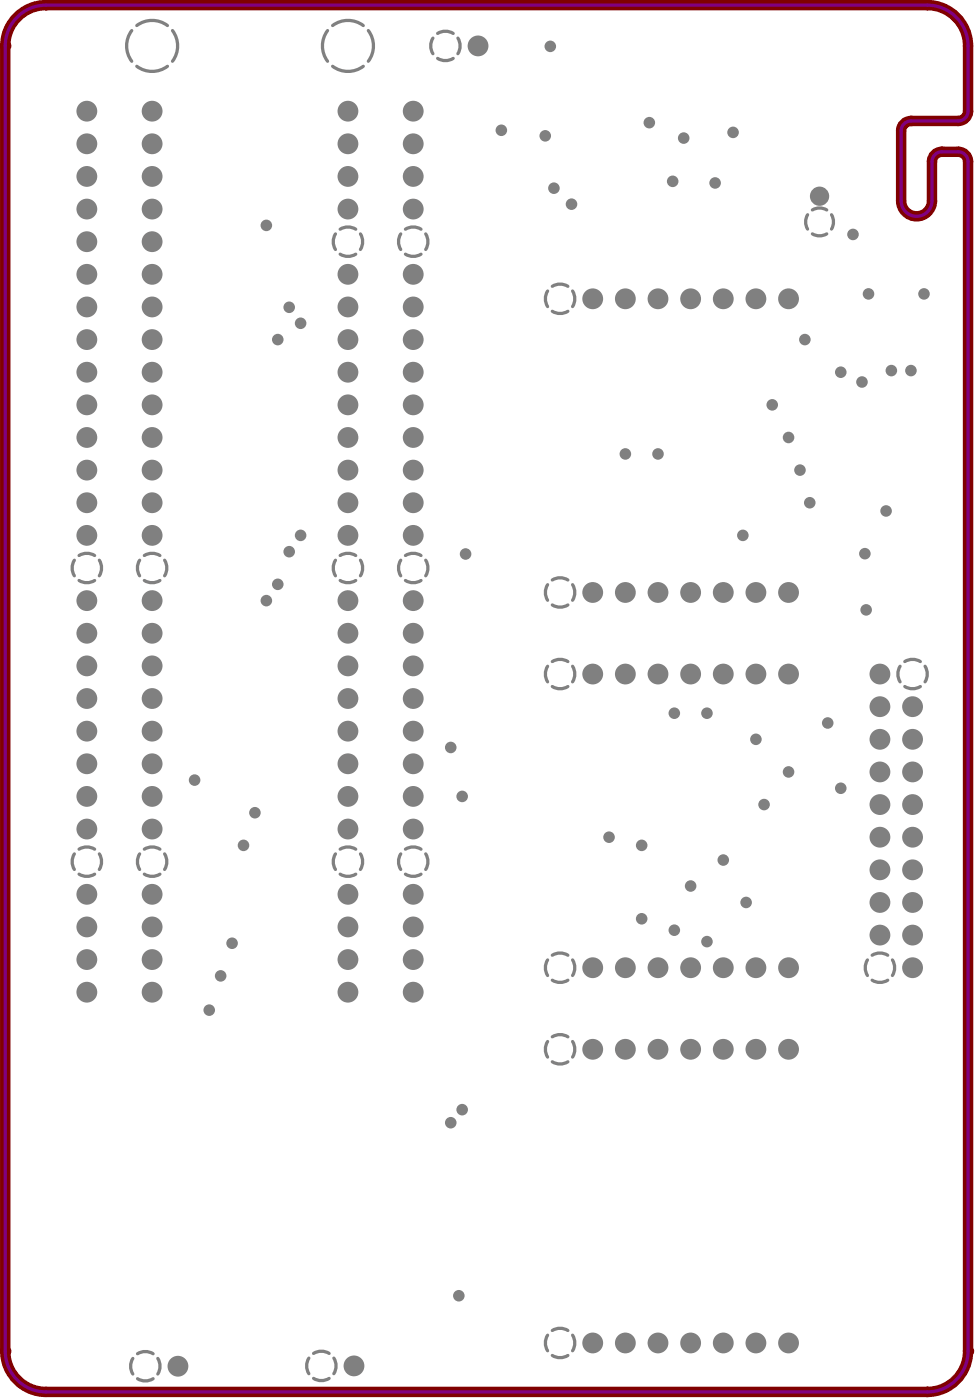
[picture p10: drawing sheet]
<svg xmlns="http://www.w3.org/2000/svg" width="126mm" height="181mm" viewBox="0 0 126 181" stroke-linecap="round" stroke-linejoin="round" font-family="sans-serif">
<g fill="#800000">
<circle cx=".7" cy="175" r=".68"/>
<circle cx=".7" cy="5.9" r=".68"/>
<circle cx="6" cy=".7" r=".68"/>
<circle cx="120" cy="180.3" r=".68"/>
<circle cx="120" cy=".7" r=".68"/>
</g>
<path d="M.7 5.9v169.1M116.6 16.9v9.1M120.6 20.9v5.1" fill="none" stroke="#800000" stroke-width="1.4"/>
<g fill="#800000">
<circle cx="121.9" cy="19.7" r=".68"/>
<circle cx="117.9" cy="15.7" r=".68"/>
<circle cx="125.3" cy="175" r=".68"/>
</g>
<path d="M.7 5.9a5.3 5.3 0 0 1 5.3-5.2h114a5.3 5.3 0 0 1 5.3 5.2v8.5a1.27 1.27 0 0 1-1.3 1.3h-6.1a1.27 1.27 0 0 0-1.3 1.2M116.6 26a2 2 0 0 0 2 2 2 2 0 0 0 2-2M120.6 20.9a1.27 1.27 0 0 1 1.3-1.2h2.1a1.27 1.27 0 0 1 1.3 1.2v154.1a5.3 5.3 0 0 1-5.3 5.3h-114a5.3 5.3 0 0 1-5.3-5.3" fill="none" stroke="#800000" stroke-width="1.4"/>
<g fill="#808080">
<circle cx="59.4" cy="167.8" r=".75"/>
<circle cx="110.4" cy="30.4" r=".75"/>
<circle cx="84" cy="15.9" r=".75"/>
<circle cx="114.7" cy="66.2" r=".75"/>
<circle cx="112.1" cy="79" r=".75"/>
<circle cx="111.9" cy="71.7" r=".75"/>
<circle cx="88.5" cy="17.9" r=".75"/>
<circle cx="87" cy="23.5" r=".75"/>
<circle cx="102" cy="100" r=".75"/>
<circle cx="60.2" cy="71.8" r=".75"/>
<circle cx="64.9" cy="16.9" r=".75"/>
<circle cx="70.6" cy="17.6" r=".75"/>
<circle cx="71.7" cy="24.4" r=".75"/>
<circle cx="94.9" cy="17.1" r=".75"/>
<circle cx="58.3" cy="145.4" r=".75"/>
<circle cx="59.8" cy="143.7" r=".75"/>
<circle cx="58.3" cy="96.8" r=".75"/>
<circle cx="111.5" cy="49.5" r=".75"/>
<circle cx="119.6" cy="38.1" r=".75"/>
<circle cx="117.9" cy="48" r=".75"/>
<circle cx="115.3" cy="48" r=".75"/>
<circle cx="83" cy="119" r=".75"/>
<circle cx="78.8" cy="108.4" r=".75"/>
<circle cx="87.3" cy="120.5" r=".75"/>
<circle cx="91.5" cy="122" r=".75"/>
<circle cx="104.1" cy="44" r=".75"/>
<circle cx="99.9" cy="52.4" r=".75"/>
<circle cx="104.8" cy="65.1" r=".75"/>
<circle cx="87.3" cy="92.4" r=".75"/>
<circle cx="91.5" cy="92.4" r=".75"/>
<circle cx="35.9" cy="75.7" r=".75"/>
<circle cx="35.9" cy="44" r=".75"/>
<circle cx="37.4" cy="71.5" r=".75"/>
<circle cx="37.4" cy="39.8" r=".75"/>
<circle cx="33" cy="105.3" r=".75"/>
<circle cx="31.5" cy="109.5" r=".75"/>
<circle cx="38.9" cy="69.3" r=".75"/>
<circle cx="38.9" cy="41.9" r=".75"/>
<circle cx="30" cy="122.2" r=".75"/>
<circle cx="83" cy="109.5" r=".75"/>
<circle cx="97.8" cy="95.8" r=".75"/>
<circle cx="93.6" cy="111.4" r=".75"/>
<circle cx="89.4" cy="114.8" r=".75"/>
<circle cx="92.5" cy="23.7" r=".75"/>
<circle cx="80.9" cy="58.8" r=".75"/>
<circle cx="85.1" cy="58.8" r=".75"/>
<circle cx="112.4" cy="38.1" r=".75"/>
<circle cx="34.5" cy="77.8" r=".75"/>
<circle cx="34.5" cy="29.2" r=".75"/>
<circle cx="102" cy="56.7" r=".75"/>
<circle cx="108.8" cy="48.2" r=".75"/>
<circle cx="108.8" cy="102.1" r=".75"/>
<circle cx="103.5" cy="60.9" r=".75"/>
<circle cx="107.1" cy="93.6" r=".75"/>
<circle cx="25.2" cy="101" r=".75"/>
<circle cx="96.5" cy="116.9" r=".75"/>
<circle cx="98.9" cy="104.2" r=".75"/>
<circle cx="96.1" cy="69.3" r=".75"/>
<circle cx="27.1" cy="130.8" r=".75"/>
<circle cx="28.6" cy="126.4" r=".75"/>
<circle cx="59.8" cy="103.2" r=".75"/>
<circle cx="74" cy="26.4" r=".75"/>
<circle cx="71.2" cy="6" r=".75"/>
</g>
<path d="M70.9 86.3a1.91 1.91 0 0 0 0 2M71.5 85.7a1.9 1.9 0 0 1 2 0M71.5 88.9a1.9 1.9 0 0 0 2 0M74.1 86.3a1.91 1.91 0 0 1 0 2" fill="none" stroke="#808080" stroke-width=".42"/>
<circle cx="89.4" cy="87.3" r="1.35" fill="#808080"/>
<path d="M17.2 175.9a1.91 1.91 0 0 0 0 2.1M17.8 175.3a1.9 1.9 0 0 1 2 0M17.8 178.6a1.9 1.9 0 0 0 2 0M20.4 175.9a1.91 1.91 0 0 1 0 2.1" fill="none" stroke="#808080" stroke-width=".42"/>
<circle cx="45.8" cy="176.9" r="1.35" fill="#808080"/>
<path d="M70.9 75.7a1.91 1.91 0 0 0 0 2M71.5 75.1a1.9 1.9 0 0 1 2 0M71.5 78.4a1.9 1.9 0 0 0 2 0M74.1 75.7a1.91 1.91 0 0 1 0 2M70.9 124.3a1.91 1.91 0 0 0 0 2M71.5 123.7a1.9 1.9 0 0 1 2 0M71.5 127a1.9 1.9 0 0 0 2 0M74.1 124.3a1.91 1.91 0 0 1 0 2" fill="none" stroke="#808080" stroke-width=".42"/>
<g fill="#808080">
<circle cx="89.4" cy="125.3" r="1.35"/>
<circle cx="89.4" cy="76.7" r="1.35"/>
</g>
<g fill="none" stroke="#808080" stroke-width=".42">
<path d="M70.9 37.7a1.91 1.91 0 0 0 0 2M71.5 37.1a1.9 1.9 0 0 1 2 0M74.1 37.7a1.91 1.91 0 0 1 0 2M104.5 27.8a1.81 1.81 0 0 0 0 1.9M105.1 27.2a1.8 1.8 0 0 1 1.9 0M105.1 30.3a1.8 1.8 0 0 0 1.9 0M107.6 27.8a1.81 1.81 0 0 1 0 1.9M71.5 40.3a1.9 1.9 0 0 0 2 0M70.9 134.9a1.91 1.91 0 0 0 0 2M71.5 134.3a1.9 1.9 0 0 1 2 0M71.5 137.5a1.9 1.9 0 0 0 2 0M74.1 134.9a1.91 1.91 0 0 1 0 2"/>
<path d="M70.9 172.9a1.91 1.91 0 0 0 0 2.1M71.5 172.3a1.9 1.9 0 0 1 2 0M71.5 175.6a1.9 1.9 0 0 0 2 0M74.1 172.9a1.91 1.91 0 0 1 0 2.1"/>
</g>
<g fill="#808080">
<circle cx="89.4" cy="173.9" r="1.35"/>
<circle cx="89.4" cy="135.9" r="1.35"/>
<circle cx="89.4" cy="38.7" r="1.35"/>
<circle cx="106" cy="25.4" r="1.25"/>
<circle cx="76.7" cy="87.3" r="1.35"/>
<circle cx="80.9" cy="87.3" r="1.35"/>
<circle cx="85.1" cy="87.3" r="1.35"/>
<circle cx="93.6" cy="87.3" r="1.35"/>
<circle cx="97.8" cy="87.3" r="1.35"/>
<circle cx="102" cy="87.3" r="1.35"/>
<circle cx="113.9" cy="121.1" r="1.35"/>
<circle cx="118.1" cy="121.1" r="1.35"/>
<circle cx="113.9" cy="104.2" r="1.35"/>
<circle cx="118.1" cy="104.2" r="1.35"/>
<circle cx="113.9" cy="87.3" r="1.35"/>
</g>
<path d="M116.5 86.3a1.91 1.91 0 0 0 0 2M117.1 85.7a1.9 1.9 0 0 1 2 0M117.1 88.9a1.9 1.9 0 0 0 2 0M119.7 86.3a1.91 1.91 0 0 1 0 2" fill="none" stroke="#808080" stroke-width=".42"/>
<g fill="#808080">
<circle cx="11.2" cy="128.5" r="1.35"/>
<circle cx="11.2" cy="124.3" r="1.35"/>
<circle cx="11.2" cy="115.8" r="1.35"/>
</g>
<path d="M9.6 110.6a1.91 1.91 0 0 0 0 2M10.2 110a1.9 1.9 0 0 1 2 0M10.2 113.2a1.9 1.9 0 0 0 2 0M12.9 110.6a1.91 1.91 0 0 1 0 2" fill="none" stroke="#808080" stroke-width=".42"/>
<g fill="#808080">
<circle cx="11.2" cy="103.2" r="1.35"/>
<circle cx="11.2" cy="98.9" r="1.35"/>
<circle cx="11.2" cy="90.5" r="1.35"/>
<circle cx="11.2" cy="86.2" r="1.35"/>
<circle cx="11.2" cy="77.8" r="1.35"/>
</g>
<path d="M9.6 72.6a1.91 1.91 0 0 0 0 2M10.2 72a1.9 1.9 0 0 1 2 0M10.2 75.2a1.9 1.9 0 0 0 2 0M12.9 72.6a1.91 1.91 0 0 1 0 2" fill="none" stroke="#808080" stroke-width=".42"/>
<g fill="#808080">
<circle cx="11.2" cy="69.3" r="1.35"/>
<circle cx="11.2" cy="60.9" r="1.35"/>
<circle cx="11.2" cy="56.7" r="1.35"/>
<circle cx="11.2" cy="65.1" r="1.35"/>
<circle cx="11.2" cy="44" r="1.35"/>
<circle cx="11.2" cy="48.2" r="1.35"/>
<circle cx="11.2" cy="35.5" r="1.35"/>
<circle cx="11.2" cy="31.3" r="1.35"/>
<circle cx="11.2" cy="18.6" r="1.35"/>
<circle cx="11.2" cy="22.9" r="1.35"/>
<circle cx="23" cy="177" r="1.35"/>
<circle cx="19.7" cy="128.5" r="1.35"/>
<circle cx="19.7" cy="124.3" r="1.35"/>
<circle cx="19.7" cy="115.8" r="1.35"/>
</g>
<path d="M18.1 110.6a1.91 1.91 0 0 0 0 2M18.7 110a1.9 1.9 0 0 1 2 0M18.7 113.2a1.9 1.9 0 0 0 2 0M21.3 110.6a1.91 1.91 0 0 1 0 2" fill="none" stroke="#808080" stroke-width=".42"/>
<g fill="#808080">
<circle cx="19.7" cy="103.2" r="1.35"/>
<circle cx="19.7" cy="98.9" r="1.35"/>
<circle cx="19.7" cy="90.5" r="1.35"/>
<circle cx="19.7" cy="86.2" r="1.35"/>
<circle cx="19.7" cy="77.8" r="1.35"/>
</g>
<path d="M18.1 72.6a1.91 1.91 0 0 0 0 2M18.7 72a1.9 1.9 0 0 1 2 0M18.7 75.2a1.9 1.9 0 0 0 2 0M21.3 72.6a1.91 1.91 0 0 1 0 2" fill="none" stroke="#808080" stroke-width=".42"/>
<g fill="#808080">
<circle cx="19.7" cy="69.3" r="1.35"/>
<circle cx="19.7" cy="60.9" r="1.35"/>
<circle cx="19.7" cy="56.7" r="1.35"/>
<circle cx="19.7" cy="65.1" r="1.35"/>
<circle cx="19.7" cy="44" r="1.35"/>
<circle cx="19.7" cy="48.2" r="1.35"/>
<circle cx="19.7" cy="35.5" r="1.35"/>
<circle cx="19.7" cy="31.3" r="1.35"/>
<circle cx="19.7" cy="22.9" r="1.35"/>
<circle cx="19.7" cy="18.6" r="1.35"/>
</g>
<path d="M17 4a3.3 3.3 0 0 0 0 3.9M17.7 3.3a3.3 3.3 0 0 1 4 0M17.7 8.6a3.3 3.3 0 0 0 4 0M22.3 4a3.3 3.3 0 0 1 0 3.9" fill="none" stroke="#808080" stroke-width=".42"/>
<g fill="#808080">
<circle cx="45" cy="128.5" r="1.35"/>
<circle cx="45" cy="124.3" r="1.35"/>
<circle cx="53.5" cy="128.5" r="1.35"/>
<circle cx="53.5" cy="124.3" r="1.35"/>
<circle cx="45" cy="115.8" r="1.35"/>
</g>
<path d="M43.4 110.6a1.91 1.91 0 0 0 0 2M44 110a1.9 1.9 0 0 1 2 0M44 113.2a1.9 1.9 0 0 0 2 0M46.6 110.6a1.91 1.91 0 0 1 0 2" fill="none" stroke="#808080" stroke-width=".42"/>
<circle cx="53.5" cy="115.8" r="1.35" fill="#808080"/>
<path d="M51.9 110.6a1.91 1.91 0 0 0 0 2M52.5 110a1.9 1.9 0 0 1 2 0M52.5 113.2a1.9 1.9 0 0 0 2 0M55.1 110.6a1.91 1.91 0 0 1 0 2" fill="none" stroke="#808080" stroke-width=".42"/>
<g fill="#808080">
<circle cx="45" cy="98.9" r="1.35"/>
<circle cx="45" cy="103.2" r="1.35"/>
<circle cx="53.5" cy="103.2" r="1.35"/>
<circle cx="53.5" cy="98.9" r="1.35"/>
<circle cx="45" cy="86.2" r="1.35"/>
<circle cx="45" cy="90.5" r="1.35"/>
<circle cx="53.5" cy="86.2" r="1.35"/>
<circle cx="53.5" cy="90.5" r="1.35"/>
</g>
<path d="M43.4 72.6a1.91 1.91 0 0 0 0 2M44 72a1.9 1.9 0 0 1 2 0M44 75.2a1.9 1.9 0 0 0 2 0M46.6 72.6a1.91 1.91 0 0 1 0 2" fill="none" stroke="#808080" stroke-width=".42"/>
<g fill="#808080">
<circle cx="45" cy="77.8" r="1.35"/>
<circle cx="53.5" cy="77.8" r="1.35"/>
</g>
<path d="M51.9 72.6a1.91 1.91 0 0 0 0 2M52.5 72a1.9 1.9 0 0 1 2 0M52.5 75.2a1.9 1.9 0 0 0 2 0M55.1 72.6a1.91 1.91 0 0 1 0 2" fill="none" stroke="#808080" stroke-width=".42"/>
<g fill="#808080">
<circle cx="45" cy="69.3" r="1.35"/>
<circle cx="53.5" cy="69.3" r="1.35"/>
<circle cx="45" cy="65.1" r="1.35"/>
<circle cx="45" cy="60.9" r="1.35"/>
<circle cx="45" cy="56.7" r="1.35"/>
<circle cx="53.5" cy="60.9" r="1.35"/>
<circle cx="53.5" cy="56.7" r="1.35"/>
<circle cx="53.5" cy="65.1" r="1.35"/>
<circle cx="45" cy="48.2" r="1.35"/>
<circle cx="45" cy="44" r="1.35"/>
<circle cx="53.5" cy="48.2" r="1.35"/>
<circle cx="53.5" cy="44" r="1.35"/>
<circle cx="45" cy="35.5" r="1.35"/>
</g>
<path d="M43.4 30.3a1.91 1.91 0 0 0 0 2M44 29.7a1.9 1.9 0 0 1 2 0M44 32.9a1.9 1.9 0 0 0 2 0M46.6 30.3a1.91 1.91 0 0 1 0 2" fill="none" stroke="#808080" stroke-width=".42"/>
<circle cx="53.5" cy="35.5" r="1.35" fill="#808080"/>
<path d="M51.9 30.3a1.91 1.91 0 0 0 0 2M52.5 29.7a1.9 1.9 0 0 1 2 0M52.5 32.9a1.9 1.9 0 0 0 2 0M55.1 30.3a1.91 1.91 0 0 1 0 2" fill="none" stroke="#808080" stroke-width=".42"/>
<g fill="#808080">
<circle cx="45" cy="22.9" r="1.35"/>
<circle cx="45" cy="18.6" r="1.35"/>
<circle cx="53.5" cy="22.9" r="1.35"/>
<circle cx="53.5" cy="18.6" r="1.35"/>
</g>
<path d="M56 4.9a1.91 1.91 0 0 0 0 2.1M56.6 4.3a1.9 1.9 0 0 1 2 0M56.6 7.6a1.9 1.9 0 0 0 2 0M59.3 4.9a1.91 1.91 0 0 1 0 2.1" fill="none" stroke="#808080" stroke-width=".42"/>
<g fill="#808080">
<circle cx="61.9" cy="5.9" r="1.35"/>
<circle cx="76.7" cy="125.3" r="1.35"/>
<circle cx="80.9" cy="125.3" r="1.35"/>
<circle cx="76.7" cy="76.7" r="1.35"/>
<circle cx="80.9" cy="76.7" r="1.35"/>
<circle cx="85.1" cy="125.3" r="1.35"/>
<circle cx="93.6" cy="125.3" r="1.35"/>
<circle cx="85.1" cy="76.7" r="1.35"/>
<circle cx="93.6" cy="76.7" r="1.35"/>
<circle cx="97.8" cy="125.3" r="1.35"/>
<circle cx="102" cy="125.3" r="1.35"/>
<circle cx="97.8" cy="76.7" r="1.35"/>
<circle cx="102" cy="76.7" r="1.35"/>
<circle cx="118.1" cy="125.3" r="1.35"/>
</g>
<path d="M112.2 124.3a1.91 1.91 0 0 0 0 2M112.9 123.7a1.9 1.9 0 0 1 2 0M112.9 127a1.9 1.9 0 0 0 2 0M115.5 124.3a1.91 1.91 0 0 1 0 2" fill="none" stroke="#808080" stroke-width=".42"/>
<g fill="#808080">
<circle cx="113.9" cy="116.9" r="1.35"/>
<circle cx="113.9" cy="112.7" r="1.35"/>
<circle cx="118.1" cy="116.9" r="1.35"/>
<circle cx="118.1" cy="112.7" r="1.35"/>
<circle cx="113.9" cy="100" r="1.35"/>
<circle cx="113.9" cy="95.8" r="1.35"/>
<circle cx="118.1" cy="100" r="1.35"/>
<circle cx="118.1" cy="95.8" r="1.35"/>
<circle cx="113.9" cy="91.5" r="1.35"/>
<circle cx="118.1" cy="91.5" r="1.35"/>
<circle cx="11.2" cy="120.1" r="1.35"/>
<circle cx="11.2" cy="107.4" r="1.35"/>
<circle cx="11.2" cy="94.7" r="1.35"/>
<circle cx="11.2" cy="82" r="1.35"/>
<circle cx="11.2" cy="39.8" r="1.35"/>
<circle cx="11.2" cy="52.4" r="1.35"/>
<circle cx="11.2" cy="27.1" r="1.35"/>
<circle cx="11.2" cy="14.4" r="1.35"/>
<circle cx="19.7" cy="120.1" r="1.35"/>
<circle cx="19.7" cy="107.4" r="1.35"/>
<circle cx="19.7" cy="94.7" r="1.35"/>
<circle cx="19.7" cy="82" r="1.35"/>
<circle cx="19.7" cy="39.8" r="1.35"/>
<circle cx="19.7" cy="52.4" r="1.35"/>
<circle cx="19.7" cy="27.1" r="1.35"/>
<circle cx="19.7" cy="14.4" r="1.35"/>
<circle cx="45" cy="120.1" r="1.35"/>
<circle cx="53.5" cy="120.1" r="1.35"/>
<circle cx="45" cy="94.7" r="1.35"/>
<circle cx="45" cy="107.4" r="1.35"/>
<circle cx="45" cy="82" r="1.35"/>
<circle cx="53.5" cy="107.4" r="1.35"/>
<circle cx="53.5" cy="82" r="1.35"/>
<circle cx="53.5" cy="94.7" r="1.35"/>
<circle cx="45" cy="52.4" r="1.35"/>
<circle cx="45" cy="39.8" r="1.35"/>
<circle cx="45" cy="27.1" r="1.35"/>
<circle cx="45" cy="14.4" r="1.35"/>
<circle cx="53.5" cy="52.4" r="1.35"/>
<circle cx="53.5" cy="39.8" r="1.35"/>
<circle cx="53.5" cy="27.1" r="1.35"/>
<circle cx="53.5" cy="14.4" r="1.35"/>
<circle cx="76.7" cy="173.9" r="1.35"/>
<circle cx="80.9" cy="173.9" r="1.35"/>
<circle cx="76.7" cy="135.9" r="1.35"/>
<circle cx="80.9" cy="135.9" r="1.35"/>
<circle cx="76.7" cy="38.7" r="1.35"/>
<circle cx="80.9" cy="38.7" r="1.35"/>
<circle cx="85.1" cy="173.9" r="1.35"/>
<circle cx="93.6" cy="173.9" r="1.35"/>
<circle cx="85.1" cy="135.9" r="1.35"/>
<circle cx="93.6" cy="135.9" r="1.35"/>
<circle cx="85.1" cy="38.7" r="1.35"/>
<circle cx="93.6" cy="38.7" r="1.35"/>
<circle cx="97.8" cy="173.9" r="1.35"/>
<circle cx="102" cy="173.9" r="1.35"/>
<circle cx="97.8" cy="135.9" r="1.35"/>
<circle cx="102" cy="135.9" r="1.35"/>
<circle cx="97.8" cy="38.7" r="1.35"/>
<circle cx="102" cy="38.7" r="1.35"/>
<circle cx="113.9" cy="108.4" r="1.35"/>
<circle cx="118.1" cy="108.4" r="1.35"/>
</g>
<path d="M42.4 4a3.3 3.3 0 0 0 0 3.9M43 3.3a3.3 3.3 0 0 1 4 0M43 8.6a3.3 3.3 0 0 0 4 0M47.7 4a3.3 3.3 0 0 1 0 3.9M40 175.9a1.91 1.91 0 0 0 0 2M40.6 175.3a1.9 1.9 0 0 1 2 0M40.6 178.5a1.9 1.9 0 0 0 2 0M43.2 175.9a1.91 1.91 0 0 1 0 2" fill="none" stroke="#808080" stroke-width=".42"/>
<path d="M2.2 2.2a5.3 5.3 0 0 1 3.8-1.5h114a5.3 5.3 0 0 1 5.3 5.2v8.5a1.27 1.27 0 0 1-1.3 1.3h-6.1a1.27 1.27 0 0 0-1.3 1.2v9.1a2 2 0 0 0 2 2 2 2 0 0 0 2-2v-5.1a1.27 1.27 0 0 1 1.3-1.2h2.1a1.27 1.27 0 0 1 1.3 1.2v154.1a5.3 5.3 0 0 1-5.3 5.3h-114a5.3 5.3 0 0 1-5.3-5.3v-169.1a5.3 5.3 0 0 1 1.5-3.7z" fill="none" stroke="#800080" stroke-width=".42"/>
</svg>
